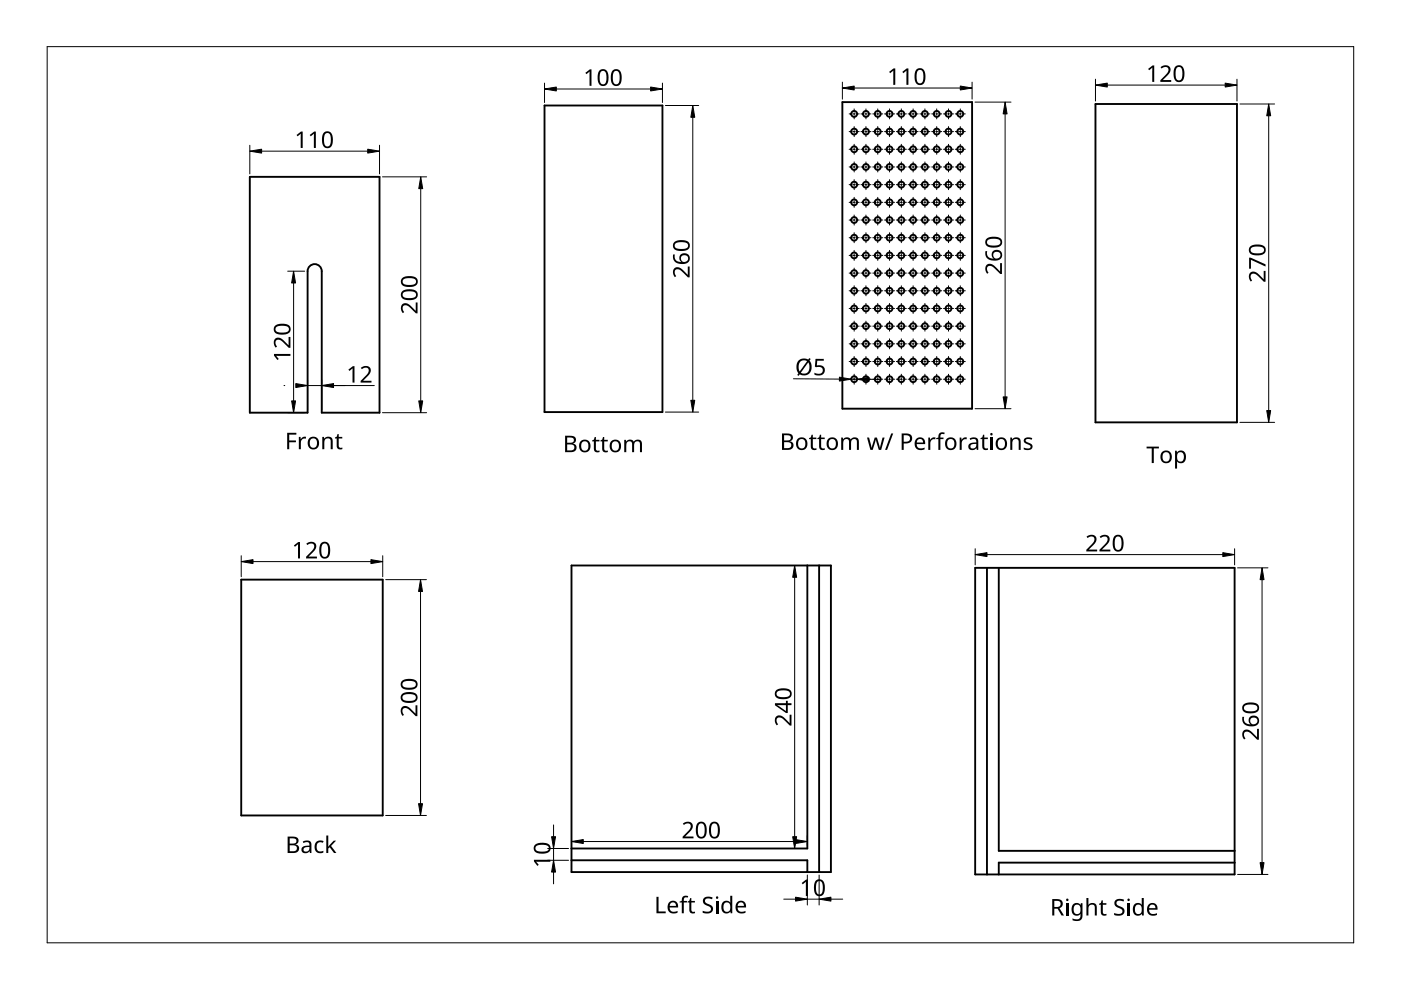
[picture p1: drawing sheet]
<svg xmlns="http://www.w3.org/2000/svg" width="297mm" height="210mm" viewBox="0 0 297 210" stroke-linecap="round" stroke-linejoin="round" font-family="sans-serif">
<g fill="none" stroke="#000" stroke-width=".4">
<path d="M53 37.5h27.5v50h-12.3v-30a1.5 1.5 0 0 0-1.5-1.5 1.5 1.5 0 0 0-1.5 1.5v30h-12.2zM115.4 22.4h25v65h-25zM178.6 21.7h27.5v65h-27.5zM232.3 22h30v67.6h-30zM121.2 119.9h55v65h-55zM171.2 119.9v60h-50M173.7 119.9v65M51.1 122.9h30v50h-30zM206.8 120.4h55v65h-55zM209.3 120.4v65M211.8 120.4v60h50M121.2 182.4h50v2.5"/>
<path d="M261.8 182.9h-50v2.5"/>
<circle cx="181.1" cy="31.7" r=".63"/>
<circle cx="181.1" cy="35.4" r=".63"/>
<circle cx="181.1" cy="39.2" r=".63"/>
<circle cx="181.1" cy="24.2" r=".63"/>
<circle cx="181.1" cy="27.9" r=".63"/>
<circle cx="183.6" cy="31.7" r=".63"/>
<circle cx="183.6" cy="35.4" r=".63"/>
<circle cx="183.6" cy="39.2" r=".63"/>
<circle cx="183.6" cy="24.2" r=".63"/>
<circle cx="183.6" cy="27.9" r=".63"/>
<circle cx="186.1" cy="31.7" r=".63"/>
<circle cx="186.1" cy="35.4" r=".63"/>
<circle cx="186.1" cy="39.2" r=".63"/>
<circle cx="186.1" cy="24.2" r=".63"/>
<circle cx="186.1" cy="27.9" r=".63"/>
<circle cx="188.6" cy="31.7" r=".63"/>
<circle cx="188.6" cy="35.4" r=".63"/>
<circle cx="188.6" cy="39.2" r=".63"/>
<circle cx="188.6" cy="24.2" r=".63"/>
<circle cx="188.6" cy="27.9" r=".63"/>
<circle cx="191.1" cy="31.7" r=".63"/>
<circle cx="191.1" cy="35.4" r=".63"/>
<circle cx="191.1" cy="39.2" r=".63"/>
<circle cx="191.1" cy="24.2" r=".63"/>
<circle cx="191.1" cy="27.9" r=".63"/>
<circle cx="193.6" cy="31.7" r=".62"/>
<circle cx="193.6" cy="35.4" r=".62"/>
<circle cx="193.6" cy="39.2" r=".62"/>
<circle cx="193.6" cy="24.2" r=".62"/>
<circle cx="193.6" cy="27.9" r=".62"/>
<circle cx="196.1" cy="31.7" r=".63"/>
<circle cx="196.1" cy="35.4" r=".63"/>
<circle cx="196.1" cy="39.2" r=".63"/>
<circle cx="196.1" cy="24.2" r=".63"/>
<circle cx="196.1" cy="27.9" r=".63"/>
<circle cx="198.6" cy="31.7" r=".63"/>
<circle cx="198.6" cy="35.4" r=".63"/>
<circle cx="198.6" cy="39.2" r=".63"/>
<circle cx="198.6" cy="24.2" r=".63"/>
<circle cx="198.6" cy="27.9" r=".63"/>
<circle cx="201.1" cy="31.7" r=".63"/>
<circle cx="201.1" cy="35.4" r=".63"/>
<circle cx="201.1" cy="39.2" r=".63"/>
<circle cx="201.1" cy="24.2" r=".63"/>
<circle cx="201.1" cy="27.9" r=".63"/>
<circle cx="203.6" cy="31.7" r=".63"/>
<circle cx="203.6" cy="35.4" r=".63"/>
<circle cx="203.6" cy="39.2" r=".63"/>
<circle cx="203.6" cy="24.2" r=".63"/>
<circle cx="203.6" cy="27.9" r=".63"/>
<circle cx="181.1" cy="50.4" r=".63"/>
<circle cx="181.1" cy="42.9" r=".63"/>
<circle cx="181.1" cy="54.2" r=".63"/>
<circle cx="181.1" cy="57.9" r=".63"/>
<circle cx="181.1" cy="46.7" r=".63"/>
<circle cx="183.6" cy="50.4" r=".63"/>
<circle cx="183.6" cy="42.9" r=".63"/>
<circle cx="183.6" cy="54.2" r=".63"/>
<circle cx="183.6" cy="46.7" r=".63"/>
<circle cx="183.6" cy="57.9" r=".63"/>
<circle cx="186.1" cy="50.4" r=".63"/>
<circle cx="186.1" cy="42.9" r=".63"/>
<circle cx="186.1" cy="54.2" r=".63"/>
<circle cx="186.1" cy="57.9" r=".63"/>
<circle cx="186.1" cy="46.7" r=".63"/>
<circle cx="188.6" cy="50.4" r=".63"/>
<circle cx="188.6" cy="42.9" r=".63"/>
<circle cx="188.6" cy="54.2" r=".63"/>
<circle cx="188.6" cy="57.9" r=".63"/>
<circle cx="188.6" cy="46.7" r=".63"/>
<circle cx="191.1" cy="50.4" r=".63"/>
<circle cx="191.1" cy="42.9" r=".63"/>
<circle cx="191.1" cy="54.2" r=".63"/>
<circle cx="191.1" cy="57.9" r=".63"/>
<circle cx="191.1" cy="46.7" r=".63"/>
<circle cx="193.6" cy="50.4" r=".62"/>
<circle cx="193.6" cy="42.9" r=".62"/>
<circle cx="193.6" cy="54.2" r=".62"/>
<circle cx="193.6" cy="46.7" r=".62"/>
<circle cx="193.6" cy="57.9" r=".62"/>
<circle cx="196.1" cy="50.4" r=".63"/>
<circle cx="196.1" cy="42.9" r=".63"/>
<circle cx="196.1" cy="54.2" r=".63"/>
<circle cx="196.1" cy="57.9" r=".63"/>
<circle cx="196.1" cy="46.7" r=".63"/>
<circle cx="198.6" cy="50.4" r=".63"/>
<circle cx="198.6" cy="42.9" r=".63"/>
<circle cx="198.6" cy="54.2" r=".63"/>
<circle cx="198.6" cy="57.9" r=".63"/>
<circle cx="198.6" cy="46.7" r=".63"/>
<circle cx="201.1" cy="50.4" r=".63"/>
<circle cx="201.1" cy="42.9" r=".63"/>
<circle cx="201.1" cy="54.2" r=".63"/>
<circle cx="201.1" cy="46.7" r=".63"/>
<circle cx="201.1" cy="57.9" r=".63"/>
<circle cx="203.6" cy="50.4" r=".63"/>
<circle cx="203.6" cy="42.9" r=".63"/>
<circle cx="203.6" cy="54.2" r=".63"/>
<circle cx="203.6" cy="57.9" r=".63"/>
<circle cx="203.6" cy="46.7" r=".63"/>
<circle cx="181.1" cy="72.9" r=".63"/>
<circle cx="181.1" cy="61.7" r=".63"/>
<circle cx="181.1" cy="76.7" r=".63"/>
<circle cx="181.1" cy="65.4" r=".63"/>
<circle cx="181.1" cy="69.2" r=".63"/>
<circle cx="183.6" cy="72.9" r=".63"/>
<circle cx="183.6" cy="61.7" r=".63"/>
<circle cx="183.6" cy="76.7" r=".63"/>
<circle cx="183.6" cy="65.4" r=".63"/>
<circle cx="183.6" cy="69.2" r=".63"/>
<circle cx="186.1" cy="72.9" r=".63"/>
<circle cx="186.1" cy="61.7" r=".63"/>
<circle cx="186.1" cy="76.7" r=".63"/>
<circle cx="186.1" cy="65.4" r=".63"/>
<circle cx="186.1" cy="69.2" r=".63"/>
<circle cx="188.6" cy="72.9" r=".63"/>
<circle cx="188.6" cy="61.7" r=".63"/>
<circle cx="188.6" cy="76.7" r=".63"/>
<circle cx="188.6" cy="65.4" r=".63"/>
<circle cx="188.6" cy="69.2" r=".63"/>
<circle cx="191.1" cy="72.9" r=".63"/>
<circle cx="191.1" cy="61.7" r=".63"/>
<circle cx="191.1" cy="76.7" r=".63"/>
<circle cx="191.1" cy="65.4" r=".63"/>
<circle cx="191.1" cy="69.2" r=".63"/>
<circle cx="193.6" cy="72.9" r=".62"/>
<circle cx="193.6" cy="61.7" r=".62"/>
<circle cx="193.6" cy="76.7" r=".62"/>
<circle cx="193.6" cy="65.4" r=".62"/>
<circle cx="193.6" cy="69.2" r=".62"/>
<circle cx="196.1" cy="72.9" r=".63"/>
<circle cx="196.1" cy="61.7" r=".63"/>
<circle cx="196.1" cy="76.7" r=".63"/>
<circle cx="196.1" cy="65.4" r=".63"/>
<circle cx="196.1" cy="69.2" r=".63"/>
<circle cx="198.6" cy="72.9" r=".63"/>
<circle cx="198.6" cy="61.7" r=".63"/>
<circle cx="198.6" cy="76.7" r=".63"/>
<circle cx="198.6" cy="65.4" r=".63"/>
<circle cx="198.6" cy="69.2" r=".63"/>
<circle cx="201.1" cy="72.9" r=".63"/>
<circle cx="201.1" cy="61.7" r=".63"/>
<circle cx="201.1" cy="76.7" r=".63"/>
<circle cx="201.1" cy="65.4" r=".63"/>
<circle cx="201.1" cy="69.2" r=".63"/>
<circle cx="203.6" cy="72.9" r=".63"/>
<circle cx="203.6" cy="61.7" r=".63"/>
<circle cx="203.6" cy="76.7" r=".63"/>
<circle cx="203.6" cy="65.4" r=".63"/>
<circle cx="203.6" cy="69.2" r=".63"/>
<circle cx="181.1" cy="80.4" r=".63"/>
<circle cx="183.6" cy="80.4" r=".63"/>
<circle cx="186.1" cy="80.4" r=".63"/>
<circle cx="188.6" cy="80.4" r=".63"/>
<circle cx="191.1" cy="80.4" r=".63"/>
<circle cx="193.6" cy="80.4" r=".62"/>
<circle cx="196.1" cy="80.4" r=".63"/>
<circle cx="198.6" cy="80.4" r=".63"/>
<circle cx="201.1" cy="80.4" r=".63"/>
<circle cx="203.6" cy="80.4" r=".63"/>
</g>
<path d="M10 9.9h277v190h-277z" fill="none" stroke="#000" stroke-width=".21"/>
<g fill="#000">
<path d="M124.1 15.4l1-.7h.3v3.5h-.4v-3l-.7 .5zM188.5 15.2l1-.7h.3v3.5h-.4v-3l-.7 .5zM191.3 15.2l.9-.7h.4v3.5h-.4v-3l-.7 .5zM243.4 14.6l1-.7h.3v3.5h-.4v-3.1l-.7 .6zM246.1 14.2a1.16 1.16 0 0 1 1.3-.4 1.16 1.16 0 0 1 .8 1.2l-.4 .6-1.2 1.4h1.7v.4h-2.3v-.4l1.1-1.1a.98 .98 0 0 0 .3-1.7h-.5l-.6 .3zM62.9 28.6l.9-.7h.4v3.5h-.4v-3.1l-.7 .6zM65.7 28.6l.9-.7h.4v3.5h-.5l.1-3.1-.7 .6zM142.9 56.9a1.5 1.5 0 0 1 2.2 .6l.7 .8v-1.8h.4v2.3h-.3l-1.2-1.1a.98 .98 0 0 0-1.6-.3v.5l.3 .6-.3 .3a1.47 1.47 0 0 1-.2-1.9zM209.1 56.2a1.5 1.5 0 0 1 2.2 .6l.7 .7v-1.7h.4v2.3h-.3l-1.1-1.1a.98 .98 0 0 0-1.7-.3v.5l.3 .6-.3 .3a1.47 1.47 0 0 1-.2-1.9zM265 57.9a1.5 1.5 0 0 1 2.2 .6l.7 .7v-1.8h.4v2.3h-.3l-1.2-1.1a.98 .98 0 0 0-1.6-.2v.4l.3 .7-.3 .2a1.47 1.47 0 0 1-.2-1.8zM264.8 54.6h.4l3.1 1.4v.5l-3.1-1.4v1.9h-.4zM58.1 75h3.5v.5l-3.1-.1 .6 .7-.3 .2-.7-.9z"/>
<path d="M58.3 71.9a1.5 1.5 0 0 1 2.1 .6l.8 .7v-1.8h.4v2.3h-.4l-1.1-1.1a.98 .98 0 0 0-1.7-.2v.4l.3 .7-.3 .2a1.47 1.47 0 0 1-.1-1.8zM85.2 64.6a1.5 1.5 0 0 1 2.2 .6l.7 .7v-1.8h.4v2.3h-.3l-1.1-1.1a.98 .98 0 0 0-1.7-.2v.4l.3 .7-.3 .2a1.47 1.47 0 0 1-.2-1.8zM172.9 76.1h1.8v.4h-1.4l-.1 1a1.17 1.17 0 0 1 1.7 1 1.17 1.17 0 0 1-1.6 1.1l-.6-.2v-.4a1.03 1.03 0 0 0 1.7-.5 .93 .93 0 0 0-1.4-.6l-.2-.2zM60.9 91.8h1.9v.4h-1.5v1.2h1.4v.4h-1.4v1.5h-.4zM63.4 92.6h.3l.1 .5 .4-.4 .7-.1-.1 .4h-.4a.84 .84 0 0 0-.6 .9v1.4h-.4zM68.3 92.6h.4v.4a1 1 0 0 1 1.1-.4 1 1 0 0 1 .7 .9v1.8h-.4v-1.7a.7 .7 0 0 0-.8-.6 .7 .7 0 0 0-.5 .9v1.4h-.5zM71.6 92h.2v.6h.8v.4h-.8v1.5l.3 .4h.5v.3a.8 .8 0 0 1-1.2-.7v-1.5h-.4v-.2l.4-.2zM73.9 78.4l.9-.8h.4v3.5h-.5l.1-3-.7 .6zM76.5 78a1.16 1.16 0 0 1 1.3-.4 1.16 1.16 0 0 1 .8 1.1l-.3 .7-1.3 1.3h1.8v.4h-2.3v-.3l1.1-1.2a.98 .98 0 0 0 .2-1.6h-.4l-.7 .3zM126.1 92.7h.2v.6h.8v.3h-.8v1.5l.3 .4h.5v.3a.8 .8 0 0 1-1.2-.7v-1.5h-.4v-.2l.4-.2zM127.8 92.7h.3v.6h.8v.3h-.8v1.5l.2 .4h.6v.3a.8 .8 0 0 1-1.2-.7v-1.5h-.4v-.2l.4-.2zM132.4 93.3h.3l.1 .3a.99 .99 0 0 1 1.6 0 .93 .93 0 0 1 1-.4 .93 .93 0 0 1 .7 1v1.7h-.4v-1.7a.64 .64 0 0 0-.8-.6 .64 .64 0 0 0-.5 .8v1.5h-.4v-1.7a.66 .66 0 0 0-.8-.6 .66 .66 0 0 0-.4 .9v1.4h-.4z"/>
<path d="M172.1 92.2h.2v.6h.8v.3h-.8v1.5l.3 .5 .5-.1v.4a.8 .8 0 0 1-1.2-.8v-1.5h-.4v-.2l.4-.2zM173.8 92.2h.3v.6h.8v.3h-.8v1.5l.2 .5 .6-.1v.4a.8 .8 0 0 1-1.2-.8v-1.5h-.4v-.2l.4-.2zM178.3 92.8h.4l.1 .3a.99 .99 0 0 1 1.6 .1 .93 .93 0 0 1 1-.4 .93 .93 0 0 1 .7 .9v1.7h-.4v-1.7a.64 .64 0 0 0-.8-.6 .64 .64 0 0 0-.5 .8v1.5h-.4v-1.7a.66 .66 0 0 0-.8-.6 .66 .66 0 0 0-.4 .9v1.4h-.5zM183.8 92.8h.5l.5 2.2 .7-2.2h.4l.7 2.1 .5-2.1h.5l-.8 2.6h-.5l-.6-2.2-.7 2.2h-.5zM189 91.9h.4l-1.3 3.5h-.4zM196.8 92.8h.4v.5l.5-.5h.6v.3h-.5a.84 .84 0 0 0-.6 .9v1.4h-.4zM199.2 91.9l.4-.2h.5h.2l-.1 .4a.55 .55 0 0 0-.7 0 .55 .55 0 0 0-.1 .7h.6v.3h-.6v2.3h-.5v-2.3h-.4v-.2l.4-.1zM203.5 92.8h.3l.1 .5 .4-.5h.7l-.1 .3h-.4a.84 .84 0 0 0-.6 .9v1.4h-.4zM208.4 92.2h.3v.6h.7v.3h-.7v1.5l.2 .5 .6-.1v.4a.8 .8 0 0 1-1.2-.8v-1.5h-.4v-.2l.4-.2zM214.2 92.8h.3l.1 .3a1 1 0 0 1 1.1-.3 1 1 0 0 1 .7 .9v1.7h-.4v-1.7a.7 .7 0 0 0-.9-.6 .7 .7 0 0 0-.5 .9v1.4h-.4zM217.2 93a1.54 1.54 0 0 1 1.7-.1l-.2 .3-.7-.1-.5 .2v.3l.6 .3a.79 .79 0 0 1 .8 .9 .79 .79 0 0 1-1 .6l-.8-.1v-.4l.4 .1a.63 .63 0 0 0 1-.4l-.6-.4a.78 .78 0 0 1-.7-1.2zM243.1 94.7h2.6v.4h-1.1v3.1h-.4v-3.1h-1.1z"/>
<path d="M62.3 115.6l.9-.7h.4v3.5h-.4v-3l-.7 .5zM64.9 115.3a1.16 1.16 0 0 1 1.4-.4 1.16 1.16 0 0 1 .7 1.1l-.3 .7-1.3 1.3h1.8v.4h-2.3v-.4l1.1-1.1a.98 .98 0 0 0 .3-1.6h-.5l-.6 .3zM230.4 113.8a1.16 1.16 0 0 1 1.3-.4 1.16 1.16 0 0 1 .8 1.1l-.4 .7-1.2 1.3h1.7v.4h-2.3v-.3l1.1-1.2a.98 .98 0 0 0 .3-1.6h-.5l-.6 .3zM233.2 113.8a1.16 1.16 0 0 1 1.3-.4 1.16 1.16 0 0 1 .8 1.1l-.4 .7-1.2 1.3h1.7v.4h-2.3v-.3l1.1-1.2a.98 .98 0 0 0 .3-1.6h-.5l-.6 .3zM85.2 150a1.5 1.5 0 0 1 2.2 .6l.7 .7v-1.8h.4v2.3h-.4l-1.1-1.1a.98 .98 0 0 0-1.6-.2l-.1 .4 .4 .7-.3 .2a1.47 1.47 0 0 1-.2-1.8zM164.5 152a1.5 1.5 0 0 1 2.2 .6l.7 .7v-1.8h.4v2.3h-.3l-1.2-1.1a.98 .98 0 0 0-1.6-.2v.4l.3 .7-.3 .2a1.47 1.47 0 0 1-.2-1.8zM263.6 155a1.5 1.5 0 0 1 2.2 .6l.7 .7v-1.8h.4v2.3h-.3l-1.2-1.1a.98 .98 0 0 0-1.6-.2v.4l.3 .7-.3 .2a1.46 1.46 0 0 1-.2-1.8zM69.2 177.1h.4v2.4l1.2-1.3h.5l-1.1 1.2 1.1 1.5h-.5l-.9-1.3-.3 .3v1h-.4zM144.8 174.6a1.16 1.16 0 0 1 1.3-.4 1.16 1.16 0 0 1 .8 1.2l-.3 .6-1.3 1.4h1.7v.4h-2.3v-.4l1.1-1.1a.98 .98 0 0 0 .3-1.7h-.5l-.6 .3zM67 178.6l.5-.4h.6l.5 .1-.1 .4a.97 .97 0 0 0-1.4 .6 .97 .97 0 0 0 1 1.2l.5-.1v.4a1.31 1.31 0 0 1-1.6-.2 1.31 1.31 0 0 1-.2-1.6zM113.2 182.3h3.5v.4h-3l.5 .7-.3 .2-.7-1zM139.2 190.2h.4v3h1.5v.4h-1.9z"/>
<path d="M144.8 190.1l.4-.2h.5l.2 .1-.1 .3a.55 .55 0 0 0-.7 .1 .55 .55 0 0 0-.1 .6h.6v.4h-.6v2.2h-.4v-2.2h-.5v-.2l.5-.2zM146.3 190.4h.3v.6h.7v.4h-.7v1.5l.2 .4h.6v.3a.8 .8 0 0 1-1.3-.7v-1.5h-.3v-.3l.4-.1zM149.2 190.5a1.65 1.65 0 0 1 1.9-.2l-.1 .4a1.01 1.01 0 0 0-1.5 .2 1.31 1.31 0 0 0 1.2 1 .97 .97 0 0 1 .4 1.2 .97 .97 0 0 1-1.2 .6l-.9-.2v-.4a1.24 1.24 0 0 0 1.7-.2 1.06 1.06 0 0 0-1-1 .95 .95 0 0 1-.5-1.4zM170 187.2l.9-.7h.4v3.5h-.4v-3.1l-.7 .6zM230.3 190.4h.5l-.1 1.5a1 1 0 0 1 1.1-.4 1 1 0 0 1 .7 .9v1.7h-.4v-1.7a.7 .7 0 0 0-.8-.6 .7 .7 0 0 0-.5 1v1.3h-.5zM233.6 190.9h.2v.6h.8v.3h-.8v1.5l.3 .5h.5v.3a.8 .8 0 0 1-1.2-.8v-1.5h-.4v-.2l.4-.2zM236.4 190.9a1.65 1.65 0 0 1 1.9-.1l-.1 .3a1.01 1.01 0 0 0-1.5 .3 1.31 1.31 0 0 0 1.2 1 .97 .97 0 0 1 .4 1.2 .97 .97 0 0 1-1.1 .6l-1-.2v-.4a1.24 1.24 0 0 0 1.8-.3 1.06 1.06 0 0 0-1.1-.9 .95 .95 0 0 1-.5-1.5z"/>
<path d="M127.1 14.9a1.16 1.16 0 0 1 1.4-.1 1.16 1.16 0 0 1 .5 1.2 1.69 1.69 0 0 1-1 2.2 1.27 1.27 0 0 1-1.3-1.5l.1-1.2zM127.4 15.2a2.16 2.16 0 0 0 .3 2.7 .82 .82 0 0 0 .9-1.1 1.35 1.35 0 0 0-.7-1.8z"/>
<path d="M129.9 14.9a1.16 1.16 0 0 1 1.4-.1 1.16 1.16 0 0 1 .5 1.2 1.69 1.69 0 0 1-1 2.2 1.27 1.27 0 0 1-1.3-1.5l.1-1.2zM130.2 15.2a2.16 2.16 0 0 0 .3 2.7 .82 .82 0 0 0 .9-1.1 1.35 1.35 0 0 0-.7-1.8z"/>
<path d="M194.3 14.7a1.16 1.16 0 0 1 1.4-.1 1.16 1.16 0 0 1 .5 1.2 1.69 1.69 0 0 1-1 2.2 1.27 1.27 0 0 1-1.3-1.5l.1-1.2zM194.6 15a2.16 2.16 0 0 0 .3 2.7 .82 .82 0 0 0 .9-1.1 1.35 1.35 0 0 0-.7-1.8z"/>
<path d="M249.3 14.1a1.16 1.16 0 0 1 1.3-.1 1.16 1.16 0 0 1 .5 1.2 1.69 1.69 0 0 1-1 2.2 1.27 1.27 0 0 1-1.3-1.6l.1-1zM249.5 14.4a2.16 2.16 0 0 0 .3 2.6 .82 .82 0 0 0 .9-1 1.35 1.35 0 0 0-.7-1.8z"/>
<path d="M68.7 28.1a1.16 1.16 0 0 1 1.3-.1 1.16 1.16 0 0 1 .6 1.2 1.69 1.69 0 0 1-1 2.2 1.27 1.27 0 0 1-1.3-1.6l.1-1.1zM69 28.4a2.16 2.16 0 0 0 .2 2.6 .82 .82 0 0 0 .9-1 1.35 1.35 0 0 0-.7-1.8z"/>
<path d="M85.2 59a2.59 2.59 0 0 1 3.3 .2 1.22 1.22 0 0 1-.2 1.3 1.22 1.22 0 0 1-1.3 .3 1.53 1.53 0 0 1-2-1zM85.6 59.2a.75 .75 0 0 0-.1 1 .75 .75 0 0 0 .9 .2h1a.69 .69 0 0 0 .8-.7 .69 .69 0 0 0-.8-.7h-1.3z"/>
<path d="M142.9 51.4a2.6 2.6 0 0 1 3.3 .2 1.22 1.22 0 0 1-.3 1.3 1.22 1.22 0 0 1-1.2 .3 1.53 1.53 0 0 1-2-1zM143.2 51.6a.75 .75 0 0 0 0 .9 .75 .75 0 0 0 .9 .3l1-.1a.69 .69 0 0 0 .8-.6 .69 .69 0 0 0-.8-.7h-1.3z"/>
<path d="M142.7 54h.4a1.18 1.18 0 0 0 1.3 1.5 1.08 1.08 0 0 1-.1-1.6 1.08 1.08 0 0 1 1.6 .1 1.22 1.22 0 0 1 .2 1.4 1.22 1.22 0 0 1-1.4 .6 1.63 1.63 0 0 1-2-2zM144.4 54.8a.76 .76 0 0 0 1.5 0 .76 .76 0 0 0-1.5 0z"/>
<path d="M209.1 50.7a2.59 2.59 0 0 1 3.3 .1 1.22 1.22 0 0 1-.2 1.3 1.22 1.22 0 0 1-1.3 .4 1.53 1.53 0 0 1-2-1zM209.5 50.9a.75 .75 0 0 0-.1 .9 .75 .75 0 0 0 .9 .3l1-.1a.69 .69 0 0 0 .8-.7 .69 .69 0 0 0-.8-.6h-1.3z"/>
<path d="M208.9 53.2h.4a1.18 1.18 0 0 0 1.4 1.6 1.08 1.08 0 0 1-.1-1.6 1.08 1.08 0 0 1 1.6 .1 1.22 1.22 0 0 1 .1 1.4 1.22 1.22 0 0 1-1.4 .6 1.63 1.63 0 0 1-2-2.1zM210.6 54.1a.76 .76 0 0 0 1.5 0 .76 .76 0 0 0-1.5 0z"/>
<path d="M265 52.3a2.6 2.6 0 0 1 3.3 .2 1.22 1.22 0 0 1-.2 1.3 1.22 1.22 0 0 1-1.3 .3 1.53 1.53 0 0 1-2-1zM265.3 52.5a.75 .75 0 0 0 0 1 .75 .75 0 0 0 .9 .2h1a.69 .69 0 0 0 .8-.7 .69 .69 0 0 0-.8-.7h-1.3z"/>
<path d="M58.3 69.1a2.6 2.6 0 0 1 3.2 .2 1.22 1.22 0 0 1-.2 1.3 1.22 1.22 0 0 1-1.3 .3 1.53 1.53 0 0 1-2-1zM58.6 69.3a.75 .75 0 0 0 0 1 .75 .75 0 0 0 .9 .2h1a.69 .69 0 0 0 .8-.7 .69 .69 0 0 0-.8-.7h-1.3z"/>
<path d="M85.2 61.8a2.6 2.6 0 0 1 3.3 .2 1.22 1.22 0 0 1-.2 1.3 1.22 1.22 0 0 1-1.3 .3 1.53 1.53 0 0 1-2-1zM85.6 62a.75 .75 0 0 0-.1 1 .75 .75 0 0 0 .9 .2h1a.69 .69 0 0 0 .8-.7 .69 .69 0 0 0-.8-.7h-1.3z"/>
<path d="M169.3 76.5l.5-.4a1.92 1.92 0 0 1 1.6 .1l.2-.3 .3 .2-.3 .4a1.81 1.81 0 0 1 .3 2.2 1.81 1.81 0 0 1-2.2 .8l-.1-.1-.3 .3-.3-.2 .3-.4a2.31 2.31 0 0 1 0-2.6zM171.4 76.8l-1.6 2.2a1.23 1.23 0 0 0 1.5-.1 1.23 1.23 0 0 0 .3-1.4zM169.7 76.7a1.93 1.93 0 0 0-.2 2.1l1.6-2.2-.7-.2z"/>
<path d="M65.6 92.9a1.32 1.32 0 0 1 2.1 .7 1.32 1.32 0 0 1-1.4 1.7 1.41 1.41 0 0 1-.7-2.4zM66 93.1a1.02 1.02 0 0 0-.3 1.2 1.02 1.02 0 0 0 1.1 .6 1.01 1.01 0 0 0 .4-1.2 1.01 1.01 0 0 0-1.1-.7z"/>
<path d="M119.8 92.4h1a.94 .94 0 0 1 1.1 .2 .94 .94 0 0 1 .1 1.1l-.5 .3a.95 .95 0 0 1 .7 1.2 .95 .95 0 0 1-1.2 .7h-1.2zM120.2 94.2v1.3h.8a.66 .66 0 0 0 .8-.7 .66 .66 0 0 0-.9-.6zM120.2 92.8v1.1h.7a.6 .6 0 0 0 .8-.6 .6 .6 0 0 0-.9-.5z"/>
<path d="M123.1 93.6a1.32 1.32 0 0 1 2.1 .6 1.32 1.32 0 0 1-1.4 1.7 1.41 1.41 0 0 1-.7-2.3zM123.5 93.7a1.02 1.02 0 0 0-.3 1.2 1.02 1.02 0 0 0 1.1 .6 1.01 1.01 0 0 0 .5-1.2 1.01 1.01 0 0 0-1.2-.7z"/>
<path d="M129.6 93.6a1.32 1.32 0 0 1 2.1 .6 1.32 1.32 0 0 1-1.4 1.7 1.41 1.41 0 0 1-.7-2.3zM130 93.7a1.02 1.02 0 0 0-.3 1.2 1.02 1.02 0 0 0 1.1 .6 1.01 1.01 0 0 0 .5-1.2 1.01 1.01 0 0 0-1.2-.7z"/>
<path d="M165.8 91.9h1a.95 .95 0 0 1 1 .2 .95 .95 0 0 1 .2 1.1l-.5 .3a.95 .95 0 0 1 .7 1.2 .95 .95 0 0 1-1.2 .7h-1.2zM166.2 93.8v1.2h.7a.66 .66 0 0 0 .9-.6 .66 .66 0 0 0-.9-.6zM166.2 92.3v1.1h.7a.6 .6 0 0 0 .8-.6 .6 .6 0 0 0-.9-.5z"/>
<path d="M169.1 93.1a1.32 1.32 0 0 1 2.1 .6 1.32 1.32 0 0 1-1.4 1.7 1.41 1.41 0 0 1-.7-2.3zM169.5 93.2a1.02 1.02 0 0 0-.3 1.2 1.02 1.02 0 0 0 1.1 .6 1.01 1.01 0 0 0 .5-1.2 1.01 1.01 0 0 0-1.2-.7z"/>
<path d="M175.6 93.1a1.32 1.32 0 0 1 2.1 .6 1.32 1.32 0 0 1-1.4 1.7 1.41 1.41 0 0 1-.7-2.3zM176 93.2a1.02 1.02 0 0 0-.3 1.2 1.02 1.02 0 0 0 1.1 .6 1.01 1.01 0 0 0 .4-1.2 1.01 1.01 0 0 0-1.1-.7z"/>
<path d="M191.2 91.9h.9a1.1 1.1 0 0 1 1.3 1.1 1.1 1.1 0 0 1-1.4 1h-.4v1.4h-.4zM191.6 92.3v1.4a.94 .94 0 0 0 1.3-.8 .7 .7 0 0 0-.9-.6z"/>
<path d="M194.2 93.1a1.13 1.13 0 0 1 1.4-.2 1.13 1.13 0 0 1 .6 1.3h-1.8a1 1 0 0 0 .6 .9 1 1 0 0 0 1-.2v.4a1.42 1.42 0 0 1-1.8-.3 1.42 1.42 0 0 1 0-1.9zM194.6 93.3l-.2 .5h1.3a.65 .65 0 0 0-.4-.7 .65 .65 0 0 0-.7 .2z"/>
<path d="M200.7 93.1a1.32 1.32 0 0 1 2.1 .6 1.32 1.32 0 0 1-1.4 1.7 1.41 1.41 0 0 1-.7-2.3zM201.1 93.2a1.02 1.02 0 0 0-.3 1.2 1.02 1.02 0 0 0 1.1 .6 1.01 1.01 0 0 0 .5-1.2 1.01 1.01 0 0 0-1.2-.7z"/>
<path d="M205.6 93a1.07 1.07 0 0 1 1.1-.3 1.07 1.07 0 0 1 .7 .9v1.8h-.3l-.1-.4a.85 .85 0 0 1-1.3 .3 .85 .85 0 0 1 .1-1.3l1.2-.2a.61 .61 0 0 0-.2-.7 .61 .61 0 0 0-.7 0l-.4 .2zM205.9 94.3l-.1 .1a.55 .55 0 0 0 .3 .7 .55 .55 0 0 0 .7-.2l.2-.8z"/>
<path d="M211.4 93.1a1.32 1.32 0 0 1 2.1 .6 1.32 1.32 0 0 1-1.4 1.7 1.41 1.41 0 0 1-.7-2.3zM211.8 93.2a1.02 1.02 0 0 0-.3 1.2 1.02 1.02 0 0 0 1.1 .6 1.01 1.01 0 0 0 .5-1.2 1.01 1.01 0 0 0-1.1-.7z"/>
<path d="M246.4 95.9a1.32 1.32 0 0 1 2.1 .6 1.32 1.32 0 0 1-1.4 1.7 1.41 1.41 0 0 1-.7-2.3zM246.8 96a1.02 1.02 0 0 0-.3 1.2 1.02 1.02 0 0 0 1.1 .6 1.01 1.01 0 0 0 .4-1.2 1.01 1.01 0 0 0-1.1-.7z"/>
<path d="M249.1 95.6h.4v.3a1.09 1.09 0 0 1 1.4-.3 1.09 1.09 0 0 1 .6 1.3 1.11 1.11 0 0 1-.6 1.2 1.11 1.11 0 0 1-1.4-.3l.1 1.6h-.5zM249.7 96.1l-.1 .5a.9 .9 0 0 0 .9 1.3 1.1 1.1 0 0 0 .5-1.1 1.1 1.1 0 0 0-.7-.9z"/>
<path d="M68.1 115.1a1.16 1.16 0 0 1 1.4-.1 1.16 1.16 0 0 1 .5 1.2 1.69 1.69 0 0 1-1 2.2 1.27 1.27 0 0 1-1.3-1.5l.1-1zM68.4 115.4a2.16 2.16 0 0 0 .3 2.7 .82 .82 0 0 0 .9-1.1 1.35 1.35 0 0 0-.8-1.8z"/>
<path d="M236.3 113.6a1.16 1.16 0 0 1 1.4 0 1.16 1.16 0 0 1 .5 1.2 1.69 1.69 0 0 1-1 2.2 1.27 1.27 0 0 1-1.3-1.6l.1-1.2zM236.6 113.9a2.16 2.16 0 0 0 .3 2.7 .82 .82 0 0 0 .9-1.1 1.35 1.35 0 0 0-.7-1.8z"/>
<path d="M85.2 147.2a2.6 2.6 0 0 1 3.2 .2 1.22 1.22 0 0 1-.2 1.3 1.22 1.22 0 0 1-1.2 .3 1.53 1.53 0 0 1-2-1zM85.5 147.4a.75 .75 0 0 0 0 1 .75 .75 0 0 0 .9 .2h1a.69 .69 0 0 0 .8-.7 .69 .69 0 0 0-.8-.7h-1.3z"/>
<path d="M85.2 144.4a2.6 2.6 0 0 1 3.2 .2 1.22 1.22 0 0 1-.2 1.3 1.22 1.22 0 0 1-1.2 .3 1.53 1.53 0 0 1-2-1zM85.5 144.6a.75 .75 0 0 0 0 1 .75 .75 0 0 0 .9 .2h1a.69 .69 0 0 0 .8-.7 .69 .69 0 0 0-.8-.7h-1.3z"/>
<path d="M164.5 146.4a2.6 2.6 0 0 1 3.2 .2 1.22 1.22 0 0 1-.2 1.3 1.22 1.22 0 0 1-1.2 .3 1.53 1.53 0 0 1-2-1zM164.8 146.6a.75 .75 0 0 0 0 1 .75 .75 0 0 0 .9 .2h1a.69 .69 0 0 0 .8-.7 .69 .69 0 0 0-.8-.7h-1.3z"/>
<path d="M164.3 149.1h2.3v-.5h.4v.5h.8v.4h-.8v1.7h-.3l-2.4-1.7zM164.8 149.5l1.8 1.3v-1.3z"/>
<path d="M263.6 149.4a2.6 2.6 0 0 1 3.2 .2 1.22 1.22 0 0 1-.2 1.3 1.22 1.22 0 0 1-1.2 .3 1.53 1.53 0 0 1-2-1zM263.9 149.6a.75 .75 0 0 0 0 1 .75 .75 0 0 0 .9 .2h1a.69 .69 0 0 0 .8-.7 .69 .69 0 0 0-.8-.7h-1.3z"/>
<path d="M263.4 152h.4a1.18 1.18 0 0 0 1.3 1.6 1.08 1.08 0 0 1-.1-1.7 1.08 1.08 0 0 1 1.6 .1 1.22 1.22 0 0 1 .2 1.5 1.22 1.22 0 0 1-1.4 .5 1.63 1.63 0 0 1-2-2zM265.1 152.9a.76 .76 0 0 0 1.5 0 .76 .76 0 0 0-1.5 0z"/>
<path d="M61 177.4h1a.94 .94 0 0 1 1 .2 .94 .94 0 0 1 .2 1l-.6 .4a.95 .95 0 0 1 .8 1.2 .95 .95 0 0 1-1.2 .7h-1.2zM61.4 179.2v1.3h.7a.66 .66 0 0 0 .9-.7 .66 .66 0 0 0-.9-.6zM61.4 177.7v1.2h.7a.6 .6 0 0 0 .7-.6 .6 .6 0 0 0-.8-.6z"/>
<path d="M113.4 179.1a2.6 2.6 0 0 1 3.2 .2 1.22 1.22 0 0 1-.2 1.3 1.22 1.22 0 0 1-1.2 .4 1.53 1.53 0 0 1-2-1zM113.7 179.4a.75 .75 0 0 0 0 .9 .75 .75 0 0 0 .9 .3l1-.1a.69 .69 0 0 0 .8-.7 .69 .69 0 0 0-.8-.6h-1.3z"/>
<path d="M148 174.5a1.16 1.16 0 0 1 1.3-.1 1.16 1.16 0 0 1 .5 1.2 1.69 1.69 0 0 1-1 2.2 1.27 1.27 0 0 1-1.3-1.6l.1-1.1zM148.2 174.8a2.16 2.16 0 0 0 .3 2.6 .82 .82 0 0 0 .9-1.1 1.35 1.35 0 0 0-.7-1.7z"/>
<path d="M150.8 174.5a1.16 1.16 0 0 1 1.3-.1 1.16 1.16 0 0 1 .5 1.2 1.69 1.69 0 0 1-1 2.2 1.27 1.27 0 0 1-1.3-1.6l.1-1.1zM151 174.8a2.16 2.16 0 0 0 .3 2.6 .82 .82 0 0 0 .9-1.1 1.35 1.35 0 0 0-.7-1.7z"/>
<path d="M64.2 178.4a1.07 1.07 0 0 1 1.1-.2 1.07 1.07 0 0 1 .7 .9v1.8h-.3l-.1-.4a.85 .85 0 0 1-1.3 .3 .85 .85 0 0 1 .1-1.4l1.2-.1a.61 .61 0 0 0-.2-.7 .61 .61 0 0 0-.7 0l-.4 .1zM64.5 179.8l-.1 .1a.55 .55 0 0 0 .3 .7 .55 .55 0 0 0 .7-.2l.2-.8z"/>
<path d="M141.8 191.3a1.13 1.13 0 0 1 1.4-.2 1.13 1.13 0 0 1 .6 1.3h-1.8a1 1 0 0 0 .6 .9 1 1 0 0 0 1.1-.2v.4a1.42 1.42 0 0 1-1.9-.3 1.42 1.42 0 0 1 0-1.9zM142.2 191.5l-.2 .6h1.3a.65 .65 0 0 0-.3-.7 .65 .65 0 0 0-.8 .1z"/>
<path d="M153.4 191.2a1.1 1.1 0 0 1 1.5 .2l-.1-1.5h.5v3.7h-.4l-.1-.3a1.09 1.09 0 0 1-1.3 .3 1.09 1.09 0 0 1-.6-1.3l.1-.5zM153.7 191.5a1.05 1.05 0 0 0-.4 1.1 1.05 1.05 0 0 0 1 .7 1.14 1.14 0 0 0 0-2z"/>
<path d="M156.3 191.3a1.13 1.13 0 0 1 1.3-.2 1.13 1.13 0 0 1 .6 1.3h-1.8a1 1 0 0 0 .6 .9 1 1 0 0 0 1.1-.2v.4a1.42 1.42 0 0 1-1.9-.3 1.42 1.42 0 0 1 .1-1.9zM156.6 191.5l-.2 .6h1.3a.65 .65 0 0 0-.3-.7 .65 .65 0 0 0-.8 .1z"/>
<path d="M173 186.7a1.16 1.16 0 0 1 1.3-.1 1.16 1.16 0 0 1 .6 1.2 1.69 1.69 0 0 1-1 2.2 1.27 1.27 0 0 1-1.3-1.6l.1-1.1zM173.3 187a2.16 2.16 0 0 0 .2 2.6 .82 .82 0 0 0 .9-1 1.35 1.35 0 0 0-.7-1.8z"/>
<path d="M223.1 190.6h1a1 1 0 0 1 1.2 .7 1 1 0 0 1-.7 1.2l1 1.6h-.5l-.9-1.4h-.7v1.4h-.4zM223.5 191v1.3h.6a.67 .67 0 0 0 .8-.7 .67 .67 0 0 0-.9-.6z"/>
<path d="M227.6 191.7a1.08 1.08 0 0 1 1.5 .1l.1-.3h.3v2.7a1.16 1.16 0 0 1-1.7 1l-.4-.1v-.4a1.04 1.04 0 0 0 1.7-.3v-.6a1.09 1.09 0 0 1-1.3 .2 1.09 1.09 0 0 1-.6-1.2l.1-.6zM227.9 192a1.24 1.24 0 0 0 .3 1.8 .84 .84 0 0 0 .8-.3 .84 .84 0 0 0 .1-.9 .72 .72 0 0 0-.4-.7 .72 .72 0 0 0-.8 .1z"/>
<path d="M240.6 191.6a1.1 1.1 0 0 1 1.5 .2v-1.4h.4v3.7h-.3l-.1-.3a1.09 1.09 0 0 1-1.3 .2 1.09 1.09 0 0 1-.6-1.2v-.6zM240.9 191.9a1.05 1.05 0 0 0-.3 1.2 1.05 1.05 0 0 0 .9 .7 1.14 1.14 0 0 0 0-2z"/>
<path d="M243.5 191.8a1.13 1.13 0 0 1 1.4-.2 1.13 1.13 0 0 1 .5 1.3h-1.8a1 1 0 0 0 .6 .9 1 1 0 0 0 1.1-.2v.4a1.42 1.42 0 0 1-1.9-.3 1.42 1.42 0 0 1 .1-1.9zM243.8 192l-.2 .5h1.4a.65 .65 0 0 0-.4-.7 .65 .65 0 0 0-.8 .2z"/>
<circle cx="210.2" cy="92.1" r=".27"/>
<circle cx="152.1" cy="190.3" r=".27"/>
<circle cx="226.3" cy="190.8" r=".27"/>
<circle cx="239.3" cy="190.8" r=".27"/>
</g>
<path d="M210.2 92.8v2.6M152 191v2.6M226.3 191.5v2.6M239.3 191.5v2.6" fill="none" stroke="#000" stroke-width=".43"/>
<g fill="none" stroke="#000" stroke-width=".21">
<path d="M180 35.4h.7M180 39.2h.7M180 31.7h.7M180 27.9h.7M180 24.2h.7M180.9 35.4h.4M180.9 39.2h.4M180.9 31.7h.4M180.9 27.9h.4M180.9 24.2h.4M181.1 23.1v.6M181.1 23.9v.5"/>
<path d="M181.1 24.6v.6M181.1 26.8v.7M181.1 27.7v.4M181.1 28.3v.7M181.1 30.6v.6M181.1 31.4v.5M181.1 32.1v.6M181.1 34.3v.7M181.1 35.2v.4M181.1 35.8v.7M181.1 38.1v.6M181.1 38.9v.5"/>
<path d="M181.1 39.6v.6M181.5 35.4h.7M181.5 39.2h.7M181.5 31.7h.7M181.5 27.9h.7M181.5 24.2h.7M182.5 35.4h.7M182.5 39.2h.7M182.5 31.7h.7M182.5 27.9h.7M182.5 24.2h.7M183.4 35.4h.4"/>
<path d="M183.4 39.2h.4M183.4 31.7h.4M183.4 27.9h.4M183.4 24.2h.4M183.6 23.1v.6M183.6 23.9v.5M183.6 24.6v.6M183.6 26.8v.7M183.6 27.7v.4M183.6 28.3v.7M183.6 30.6v.6M183.6 31.4v.5"/>
<path d="M183.6 32.1v.6M183.6 34.3v.7M183.6 35.2v.4M183.6 35.8v.7M183.6 38.1v.6M183.6 38.9v.5M183.6 39.6v.6M184 35.4h.7M184 39.2h.7M184 31.7h.7M184 27.9h.7M184 24.2h.7"/>
<path d="M185 35.4h.7M185 39.2h.7M185 31.7h.7M185 27.9h.7M185 24.2h.7M185.9 35.4h.4M185.9 39.2h.4M185.9 31.7h.4M185.9 27.9h.4M185.9 24.2h.4M186.1 23.1v.6M186.1 23.9v.5"/>
<path d="M186.1 24.6v.6M186.1 26.8v.7M186.1 27.7v.4M186.1 28.3v.7M186.1 30.6v.6M186.1 31.4v.5M186.1 32.1v.6M186.1 34.3v.7M186.1 35.2v.4M186.1 35.8v.7M186.1 38.1v.6M186.1 38.9v.5"/>
<path d="M186.1 39.6v.6M186.5 35.4h.7M186.5 39.2h.7M186.5 31.7h.7M186.5 27.9h.7M186.5 24.2h.7M187.5 35.4h.7M187.5 39.2h.7M187.5 31.7h.7M187.5 27.9h.7M187.5 24.2h.7M188.4 35.4h.4"/>
<path d="M188.4 39.2h.4M188.4 31.7h.4M188.4 27.9h.4M188.4 24.2h.4M188.6 23.1v.6M188.6 23.9v.5M188.6 24.6v.6M188.6 26.8v.7M188.6 27.7v.4M188.6 28.3v.7M188.6 30.6v.6M188.6 31.4v.5"/>
<path d="M188.6 32.1v.6M188.6 34.3v.7M188.6 35.2v.4M188.6 35.8v.7M188.6 38.1v.6M188.6 38.9v.5M188.6 39.6v.6M189 35.4h.7M189 39.2h.7M189 31.7h.7M189 27.9h.7M189 24.2h.7"/>
<path d="M190 35.4h.7M190 39.2h.7M190 31.7h.7M190 27.9h.7M190 24.2h.7M190.9 35.4h.4M190.9 39.2h.4M190.9 31.7h.4M190.9 27.9h.4M190.9 24.2h.4M191.1 23.1v.6M191.1 23.9v.5"/>
<path d="M191.1 24.6v.6M191.1 26.8v.7M191.1 27.7v.4M191.1 28.3v.7M191.1 30.6v.6M191.1 31.4v.5M191.1 32.1v.6M191.1 34.3v.7M191.1 35.2v.4M191.1 35.8v.7M191.1 38.1v.6M191.1 38.9v.5"/>
<path d="M191.1 39.6v.6M191.5 35.4h.7M191.5 39.2h.7M191.5 31.7h.7M191.5 27.9h.7M191.5 24.2h.7M192.5 35.4h.7M192.5 39.2h.7M192.5 31.7h.7M192.5 27.9h.7M192.5 24.2h.7M193.4 35.4h.4"/>
<path d="M193.4 39.2h.4M193.4 31.7h.4M193.4 27.9h.4M193.4 24.2h.4M193.6 23.1v.6M193.6 23.9v.5M193.6 24.6v.6M193.6 26.8v.7M193.6 27.7v.4M193.6 28.3v.7M193.6 30.6v.6M193.6 31.4v.5"/>
<path d="M193.6 32.1v.6M193.6 34.3v.7M193.6 35.2v.4M193.6 35.8v.7M193.6 38.1v.6M193.6 38.9v.5M193.6 39.6v.6M194 35.4h.7M194 39.2h.7M194 31.7h.7M194 27.9h.7M194 24.2h.7"/>
<path d="M195 35.4h.7M195 39.2h.7M195 31.7h.7M195 27.9h.7M195 24.2h.7M195.9 35.4h.4M195.9 39.2h.4M195.9 31.7h.4M195.9 27.9h.4M195.9 24.2h.4M196.1 23.1v.6M196.1 23.9v.5"/>
<path d="M196.1 24.6v.6M196.1 26.8v.7M196.1 27.7v.4M196.1 28.3v.7M196.1 30.6v.6M196.1 31.4v.5M196.1 32.1v.6M196.1 34.3v.7M196.1 35.2v.4M196.1 35.8v.7M196.1 38.1v.6M196.1 38.9v.5"/>
<path d="M196.1 39.6v.6M196.5 35.4h.7M196.5 39.2h.7M196.5 31.7h.7M196.5 27.9h.7M196.5 24.2h.7M197.5 35.4h.7M197.5 39.2h.7M197.5 31.7h.7M197.5 27.9h.7M197.5 24.2h.7M198.4 35.4h.4"/>
<path d="M198.4 39.2h.4M198.4 31.7h.4M198.4 27.9h.4M198.4 24.2h.4M198.6 23.1v.6M198.6 23.9v.5M198.6 24.6v.6M198.6 26.8v.7M198.6 27.7v.4M198.6 28.3v.7M198.6 30.6v.6M198.6 31.4v.5"/>
<path d="M198.6 32.1v.6M198.6 34.3v.7M198.6 35.2v.4M198.6 35.8v.7M198.6 38.1v.6M198.6 38.9v.5M198.6 39.6v.6M199 35.4h.7M199 39.2h.7M199 31.7h.7M199 27.9h.7M199 24.2h.7"/>
<path d="M200 35.4h.7M200 39.2h.7M200 31.7h.7M200 27.9h.7M200 24.2h.7M200.9 35.4h.4M200.9 39.2h.4M200.9 31.7h.4M200.9 27.9h.4M200.9 24.2h.4M201.1 23.1v.6M201.1 23.9v.5"/>
<path d="M201.1 24.6v.6M201.1 26.8v.7M201.1 27.7v.4M201.1 28.3v.7M201.1 30.6v.6M201.1 31.4v.5M201.1 32.1v.6M201.1 34.3v.7M201.1 35.2v.4M201.1 35.8v.7M201.1 38.1v.6M201.1 38.9v.5"/>
<path d="M201.1 39.6v.6M201.5 35.4h.7M201.5 39.2h.7M201.5 31.7h.7M201.5 27.9h.7M201.5 24.2h.7M202.5 35.4h.7M202.5 39.2h.7M202.5 31.7h.7M202.5 27.9h.7M202.5 24.2h.7M203.4 35.4h.4"/>
<path d="M203.4 39.2h.4M203.4 31.7h.4M203.4 27.9h.4M203.4 24.2h.4M203.6 23.1v.6M203.6 23.9v.5M203.6 24.6v.6M203.6 26.8v.7M203.6 27.7v.4M203.6 28.3v.7M203.6 30.6v.6M203.6 31.4v.5"/>
<path d="M203.6 32.1v.6M203.6 34.3v.7M203.6 35.2v.4M203.6 35.8v.7M203.6 38.1v.6M203.6 38.9v.5M203.6 39.6v.6M204 35.4h.7M204 39.2h.7M204 31.7h.7M204 27.9h.7M204 24.2h.7"/>
<path d="M180 57.9h.7M180 54.2h.7M180 50.4h.7M180 46.7h.7M180 42.9h.7M180.9 57.9h.4M180.9 54.2h.4M180.9 50.4h.4M180.9 46.7h.4M180.9 42.9h.4M181.1 41.8v.7M181.1 42.7v.4"/>
<path d="M181.1 43.3v.7M181.1 45.6v.6M181.1 46.4v.5M181.1 47.1v.6M181.1 49.3v.7M181.1 50.2v.4M181.1 50.8v.7M181.1 53.1v.6M181.1 53.9v.5M181.1 54.6v.6M181.1 56.8v.7M181.1 57.7v.4"/>
<path d="M181.1 58.3v.7M181.5 57.9h.7M181.5 54.2h.7M181.5 50.4h.7M181.5 46.7h.7M181.5 42.9h.7M182.5 57.9h.7M182.5 54.2h.7M182.5 50.4h.7M182.5 46.7h.7M182.5 42.9h.7M183.4 57.9h.4"/>
<path d="M183.4 54.2h.4M183.4 50.4h.4M183.4 46.7h.4M183.4 42.9h.4M183.6 41.8v.7M183.6 42.7v.4M183.6 43.3v.7M183.6 45.6v.6M183.6 46.4v.5M183.6 47.1v.6M183.6 49.3v.7M183.6 50.2v.4"/>
<path d="M183.6 50.8v.7M183.6 53.1v.6M183.6 53.9v.5M183.6 54.6v.6M183.6 56.8v.7M183.6 57.7v.4M183.6 58.3v.7M184 57.9h.7M184 54.2h.7M184 50.4h.7M184 46.7h.7M184 42.9h.7"/>
<path d="M185 57.9h.7M185 54.2h.7M185 50.4h.7M185 46.7h.7M185 42.9h.7M185.9 57.9h.4M185.9 54.2h.4M185.9 50.4h.4M185.9 46.7h.4M185.9 42.9h.4M186.1 41.8v.7M186.1 42.7v.4"/>
<path d="M186.1 43.3v.7M186.1 45.6v.6M186.1 46.4v.5M186.1 47.1v.6M186.1 49.3v.7M186.1 50.2v.4M186.1 50.8v.7M186.1 53.1v.6M186.1 53.9v.5M186.1 54.6v.6M186.1 56.8v.7M186.1 57.7v.4"/>
<path d="M186.1 58.3v.7M186.5 57.9h.7M186.5 54.2h.7M186.5 50.4h.7M186.5 46.7h.7M186.5 42.9h.7M187.5 57.9h.7M187.5 54.2h.7M187.5 50.4h.7M187.5 46.7h.7M187.5 42.9h.7M188.4 57.9h.4"/>
<path d="M188.4 54.2h.4M188.4 50.4h.4M188.4 46.7h.4M188.4 42.9h.4M188.6 41.8v.7M188.6 42.7v.4M188.6 43.3v.7M188.6 45.6v.6M188.6 46.4v.5M188.6 47.1v.6M188.6 49.3v.7M188.6 50.2v.4"/>
<path d="M188.6 50.8v.7M188.6 53.1v.6M188.6 53.9v.5M188.6 54.6v.6M188.6 56.8v.7M188.6 57.7v.4M188.6 58.3v.7M189 57.9h.7M189 54.2h.7M189 50.4h.7M189 46.7h.7M189 42.9h.7"/>
<path d="M190 57.9h.7M190 54.2h.7M190 50.4h.7M190 46.7h.7M190 42.9h.7M190.9 57.9h.4M190.9 54.2h.4M190.9 50.4h.4M190.9 46.7h.4M190.9 42.9h.4M191.1 41.8v.7M191.1 42.7v.4"/>
<path d="M191.1 43.3v.7M191.1 45.6v.6M191.1 46.4v.5M191.1 47.1v.6M191.1 49.3v.7M191.1 50.2v.4M191.1 50.8v.7M191.1 53.1v.6M191.1 53.9v.5M191.1 54.6v.6M191.1 56.8v.7M191.1 57.7v.4"/>
<path d="M191.1 58.3v.7M191.5 57.9h.7M191.5 54.2h.7M191.5 50.4h.7M191.5 46.7h.7M191.5 42.9h.7M192.5 57.9h.7M192.5 54.2h.7M192.5 50.4h.7M192.5 46.7h.7M192.5 42.9h.7M193.4 57.9h.4"/>
<path d="M193.4 54.2h.4M193.4 50.4h.4M193.4 46.7h.4M193.4 42.9h.4M193.6 41.8v.7M193.6 42.7v.4M193.6 43.3v.7M193.6 45.6v.6M193.6 46.4v.5M193.6 47.1v.6M193.6 49.3v.7M193.6 50.2v.4"/>
<path d="M193.6 50.8v.7M193.6 53.1v.6M193.6 53.9v.5M193.6 54.6v.6M193.6 56.8v.7M193.6 57.7v.4M193.6 58.3v.7M194 57.9h.7M194 54.2h.7M194 50.4h.7M194 46.7h.7M194 42.9h.7"/>
<path d="M195 57.9h.7M195 54.2h.7M195 50.4h.7M195 46.7h.7M195 42.9h.7M195.9 57.9h.4M195.9 54.2h.4M195.9 50.4h.4M195.9 46.7h.4M195.9 42.9h.4M196.1 41.8v.7M196.1 42.7v.4"/>
<path d="M196.1 43.3v.7M196.1 45.6v.6M196.1 46.4v.5M196.1 47.1v.6M196.1 49.3v.7M196.1 50.2v.4M196.1 50.8v.7M196.1 53.1v.6M196.1 53.9v.5M196.1 54.6v.6M196.1 56.8v.7M196.1 57.7v.4"/>
<path d="M196.1 58.3v.7M196.5 57.9h.7M196.5 54.2h.7M196.5 50.4h.7M196.5 46.7h.7M196.5 42.9h.7M197.5 57.9h.7M197.5 54.2h.7M197.5 50.4h.7M197.5 46.7h.7M197.5 42.9h.7M198.4 57.9h.4"/>
<path d="M198.4 54.2h.4M198.4 50.4h.4M198.4 46.7h.4M198.4 42.9h.4M198.6 41.8v.7M198.6 42.7v.4M198.6 43.3v.7M198.6 45.6v.6M198.6 46.4v.5M198.6 47.1v.6M198.6 49.3v.7M198.6 50.2v.4"/>
<path d="M198.6 50.8v.7M198.6 53.1v.6M198.6 53.9v.5M198.6 54.6v.6M198.6 56.8v.7M198.6 57.7v.4M198.6 58.3v.7M199 57.9h.7M199 54.2h.7M199 50.4h.7M199 46.7h.7M199 42.9h.7"/>
<path d="M200 57.9h.7M200 54.2h.7M200 50.4h.7M200 46.7h.7M200 42.9h.7M200.9 57.9h.4M200.9 54.2h.4M200.9 50.4h.4M200.9 46.7h.4M200.9 42.9h.4M201.1 41.8v.7M201.1 42.7v.4"/>
<path d="M201.1 43.3v.7M201.1 45.6v.6M201.1 46.4v.5M201.1 47.1v.6M201.1 49.3v.7M201.1 50.2v.4M201.1 50.8v.7M201.1 53.1v.6M201.1 53.9v.5M201.1 54.6v.6M201.1 56.8v.7M201.1 57.7v.4"/>
<path d="M201.1 58.3v.7M201.5 57.9h.7M201.5 54.2h.7M201.5 50.4h.7M201.5 46.7h.7M201.5 42.9h.7M202.5 57.9h.7M202.5 54.2h.7M202.5 50.4h.7M202.5 46.7h.7M202.5 42.9h.7M203.4 57.9h.4"/>
<path d="M203.4 54.2h.4M203.4 50.4h.4M203.4 46.7h.4M203.4 42.9h.4M203.6 41.8v.7M203.6 42.7v.4M203.6 43.3v.7M203.6 45.6v.6M203.6 46.4v.5M203.6 47.1v.6M203.6 49.3v.7M203.6 50.2v.4"/>
<path d="M203.6 50.8v.7M203.6 53.1v.6M203.6 53.9v.5M203.6 54.6v.6M203.6 56.8v.7M203.6 57.7v.4M203.6 58.3v.7M204 57.9h.7M204 54.2h.7M204 50.4h.7M204 46.7h.7M204 42.9h.7"/>
<path d="M180 76.7h.7M180 72.9h.7M180 69.2h.7M180 65.4h.7M180 61.7h.7M180.9 76.7h.4M180.9 72.9h.4M180.9 69.2h.4M180.9 65.4h.4M180.9 61.7h.4M181.1 60.6v.6M181.1 61.4v.5"/>
<path d="M181.1 62.1v.6M181.1 64.3v.7M181.1 65.2v.4M181.1 65.8v.7M181.1 68.1v.6M181.1 68.9v.5M181.1 69.6v.6M181.1 71.8v.7M181.1 72.7v.4M181.1 73.3v.7M181.1 75.6v.6M181.1 76.4v.5"/>
<path d="M181.1 77.1v.6M181.1 79.3v.7M181.5 76.7h.7M181.5 72.9h.7M181.5 69.2h.7M181.5 65.4h.7M181.5 61.7h.7M182.5 76.7h.7M182.5 72.9h.7M182.5 69.2h.7M182.5 65.4h.7M182.5 61.7h.7"/>
<path d="M183.4 76.7h.4M183.4 72.9h.4M183.4 69.2h.4M183.4 65.4h.4M183.4 61.7h.4M183.6 60.6v.6M183.6 61.4v.5M183.6 62.1v.6M183.6 64.3v.7M183.6 65.2v.4M183.6 65.8v.7M183.6 68.1v.6"/>
<path d="M183.6 68.9v.5M183.6 69.6v.6M183.6 71.8v.7M183.6 72.7v.4M183.6 73.3v.7M183.6 75.6v.6M183.6 76.4v.5M183.6 77.1v.6M183.6 79.3v.7M184 76.7h.7M184 72.9h.7M184 69.2h.7"/>
<path d="M184 65.4h.7M184 61.7h.7M185 76.7h.7M185 72.9h.7M185 69.2h.7M185 65.4h.7M185 61.7h.7M185.9 76.7h.4M185.9 72.9h.4M185.9 69.2h.4M185.9 65.4h.4M185.9 61.7h.4"/>
<path d="M186.1 60.6v.6M186.1 61.4v.5M186.1 62.1v.6M186.1 64.3v.7M186.1 65.2v.4M186.1 65.8v.7M186.1 68.1v.6M186.1 68.9v.5M186.1 69.6v.6M186.1 71.8v.7M186.1 72.7v.4M186.1 73.3v.7"/>
<path d="M186.1 75.6v.6M186.1 76.4v.5M186.1 77.1v.6M186.1 79.3v.7M186.5 76.7h.7M186.5 72.9h.7M186.5 69.2h.7M186.5 65.4h.7M186.5 61.7h.7M187.5 76.7h.7M187.5 72.9h.7M187.5 69.2h.7"/>
<path d="M187.5 65.4h.7M187.5 61.7h.7M188.4 76.7h.4M188.4 72.9h.4M188.4 69.2h.4M188.4 65.4h.4M188.4 61.7h.4M188.6 60.6v.6M188.6 61.4v.5M188.6 62.1v.6M188.6 64.3v.7M188.6 65.2v.4"/>
<path d="M188.6 65.8v.7M188.6 68.1v.6M188.6 68.9v.5M188.6 69.6v.6M188.6 71.8v.7M188.6 72.7v.4M188.6 73.3v.7M188.6 75.6v.6M188.6 76.4v.5M188.6 77.1v.6M188.6 79.3v.7M189 76.7h.7"/>
<path d="M189 72.9h.7M189 69.2h.7M189 65.4h.7M189 61.7h.7M190 76.7h.7M190 72.9h.7M190 69.2h.7M190 65.4h.7M190 61.7h.7M190.9 76.7h.4M190.9 72.9h.4M190.9 69.2h.4"/>
<path d="M190.9 65.4h.4M190.9 61.7h.4M191.1 60.6v.6M191.1 61.4v.5M191.1 62.1v.6M191.1 64.3v.7M191.1 65.2v.4M191.1 65.8v.7M191.1 68.1v.6M191.1 68.9v.5M191.1 69.6v.6M191.1 71.8v.7"/>
<path d="M191.1 72.7v.4M191.1 73.3v.7M191.1 75.6v.6M191.1 76.4v.5M191.1 77.1v.6M191.1 79.3v.7M191.5 76.7h.7M191.5 72.9h.7M191.5 69.2h.7M191.5 65.4h.7M191.5 61.7h.7M192.5 76.7h.7"/>
<path d="M192.5 72.9h.7M192.5 69.2h.7M192.5 65.4h.7M192.5 61.7h.7M193.4 76.7h.4M193.4 72.9h.4M193.4 69.2h.4M193.4 65.4h.4M193.4 61.7h.4M193.6 60.6v.6M193.6 61.4v.5M193.6 62.1v.6"/>
<path d="M193.6 64.3v.7M193.6 65.2v.4M193.6 65.8v.7M193.6 68.1v.6M193.6 68.9v.5M193.6 69.6v.6M193.6 71.8v.7M193.6 72.7v.4M193.6 73.3v.7M193.6 75.6v.6M193.6 76.4v.5M193.6 77.1v.6"/>
<path d="M193.6 79.3v.7M194 76.7h.7M194 72.9h.7M194 69.2h.7M194 65.4h.7M194 61.7h.7M195 76.7h.7M195 72.9h.7M195 69.2h.7M195 65.4h.7M195 61.7h.7M195.9 76.7h.4"/>
<path d="M195.9 72.9h.4M195.9 69.2h.4M195.9 65.4h.4M195.9 61.7h.4M196.1 60.6v.6M196.1 61.4v.5M196.1 62.1v.6M196.1 64.3v.7M196.1 65.2v.4M196.1 65.8v.7M196.1 68.1v.6M196.1 68.9v.5"/>
<path d="M196.1 69.6v.6M196.1 71.8v.7M196.1 72.7v.4M196.1 73.3v.7M196.1 75.6v.6M196.1 76.4v.5M196.1 77.1v.6M196.1 79.3v.7M196.5 76.7h.7M196.5 72.9h.7M196.5 69.2h.7M196.5 65.4h.7"/>
<path d="M196.5 61.7h.7M197.5 76.7h.7M197.5 72.9h.7M197.5 69.2h.7M197.5 65.4h.7M197.5 61.7h.7M198.4 76.7h.4M198.4 72.9h.4M198.4 69.2h.4M198.4 65.4h.4M198.4 61.7h.4M198.6 60.6v.6"/>
<path d="M198.6 61.4v.5M198.6 62.1v.6M198.6 64.3v.7M198.6 65.2v.4M198.6 65.8v.7M198.6 68.1v.6M198.6 68.9v.5M198.6 69.6v.6M198.6 71.8v.7M198.6 72.7v.4M198.6 73.3v.7M198.6 75.6v.6"/>
<path d="M198.6 76.4v.5M198.6 77.1v.6M198.6 79.3v.7M199 76.7h.7M199 72.9h.7M199 69.2h.7M199 65.4h.7M199 61.7h.7M200 76.7h.7M200 72.9h.7M200 69.2h.7M200 65.4h.7"/>
<path d="M200 61.7h.7M200.9 76.7h.4M200.9 72.9h.4M200.9 69.2h.4M200.9 65.4h.4M200.9 61.7h.4M201.1 60.6v.6M201.1 61.4v.5M201.1 62.1v.6M201.1 64.3v.7M201.1 65.2v.4M201.1 65.8v.7"/>
<path d="M201.1 68.1v.6M201.1 68.9v.5M201.1 69.6v.6M201.1 71.8v.7M201.1 72.7v.4M201.1 73.3v.7M201.1 75.6v.6M201.1 76.4v.5M201.1 77.1v.6M201.1 79.3v.7M201.5 76.7h.7M201.5 72.9h.7"/>
<path d="M201.5 69.2h.7M201.5 65.4h.7M201.5 61.7h.7M202.5 76.7h.7M202.5 72.9h.7M202.5 69.2h.7M202.5 65.4h.7M202.5 61.7h.7M203.4 76.7h.4M203.4 72.9h.4M203.4 69.2h.4M203.4 65.4h.4"/>
<path d="M203.4 61.7h.4M203.6 60.6v.6M203.6 61.4v.5M203.6 62.1v.6M203.6 64.3v.7M203.6 65.2v.4M203.6 65.8v.7M203.6 68.1v.6M203.6 68.9v.5M203.6 69.6v.6M203.6 71.8v.7M203.6 72.7v.4"/>
<path d="M203.6 73.3v.7M203.6 75.6v.6M203.6 76.4v.5M203.6 77.1v.6M203.6 79.3v.7M204 76.7h.7M204 72.9h.7M204 69.2h.7M204 65.4h.7M204 61.7h.7M180 80.4h.7M180.9 80.4h.4"/>
<path d="M181.1 80.2v.4M181.1 80.8v.7M181.5 80.4h.7M182.5 80.4h.7M183.4 80.4h.4M183.6 80.2v.4M183.6 80.8v.7M184 80.4h.7M185 80.4h.7M185.9 80.4h.4M186.1 80.2v.4M186.1 80.8v.7"/>
<path d="M186.5 80.4h.7M187.5 80.4h.7M188.4 80.4h.4M188.6 80.2v.4M188.6 80.8v.7M189 80.4h.7M190 80.4h.7M190.9 80.4h.4M191.1 80.2v.4M191.1 80.8v.7M191.5 80.4h.7M192.5 80.4h.7"/>
<path d="M193.4 80.4h.4M193.6 80.2v.4M193.6 80.8v.7M194 80.4h.7M195 80.4h.7M195.9 80.4h.4M196.1 80.2v.4M196.1 80.8v.7M196.5 80.4h.7M197.5 80.4h.7M198.4 80.4h.4M198.6 80.2v.4"/>
<path d="M198.6 80.8v.7M199 80.4h.7M200 80.4h.7M200.9 80.4h.4M201.1 80.2v.4M201.1 80.8v.7M201.5 80.4h.7M202.5 80.4h.7M203.4 80.4h.4M203.6 80.2v.4M203.6 80.8v.7M204 80.4h.7"/>
</g>
<g fill="none" stroke="#000" stroke-width=".21">
<path d="M115.4 17.6v4.1M117.9 18.9h20M140.4 17.6v4.1M178.6 17.4v3.6M181.1 18.7h22.5M206.1 17.4v3.6M232.3 16.8v4.6M234.8 18h25M262.3 16.8v4.6M53 30.8v6.1M55.5 32h22.5M80.5 30.8v6.1"/>
<path d="M81.1 37.5h9.4M89.2 40v45M141.1 22.4h7M146.9 24.9v60M206.7 21.7h7.7M213.1 24.2v60M262.9 22h7.3M269 24.5v62.6M61 57.5h3.6M62.2 60v25M60.2 81.7h.2M61 87.5h3.6"/>
<path d="M65.2 80.5v6.4M65.2 81.7h14.2M68.2 80.5v6.4M81.1 87.5h9.4M141.1 87.4h7M168.2 80.3l9.8 .1M180.5 80.4h1.2M184.2 80.4h2.5M206.7 86.7h7.7M262.9 89.6h7.3M51.1 117.8v4.5M53.6 119.1h25"/>
<path d="M81.1 117.8v4.5M167.2 119.9h3.3M206.8 116.3v3.5M209.3 117.6h50M261.8 116.3v3.5M81.8 122.9h8.6M89.2 125.4v45M168.5 122.4v55M262.4 120.4h6.4M267.6 122.9v60M81.8 172.9h8.6M116.1 179.9h4.4"/>
<path d="M117.4 174.9v2.5M117.4 179.9v2.5M121.2 177.2v2.1M123.7 178.4h45M167.2 179.9h3.3M171.2 177.2v2.1M116.1 182.4h4.4M117.4 184.9v2.5M166.2 190.6h2.5M171.2 185.5v6.4M171.2 190.6h2.5M173.7 185.5v6.4"/>
<path d="M176.2 190.6h2.5M262.4 185.4h6.4"/>
</g>
<g fill="#000" stroke="#000" stroke-width=".21">
<path d="M115.4 18.9l2.5-.4v.8zM137.9 18.5l2.5 .4-2.5 .4zM178.6 18.7l2.5-.5v.9zM203.6 18.2l2.5 .5-2.5 .4zM232.3 18l2.5-.4v.9zM259.8 17.6l2.5 .4-2.5 .5zM53 32l2.5-.4v.9zM78 31.6l2.5 .4-2.5 .5zM89.2 37.5l.4 2.5h-.8zM146.9 22.4l.4 2.5h-.8zM213.1 21.7l.4 2.5h-.8zM269 22l.4 2.5h-.8z"/>
<path d="M62.2 57.5l.5 2.5h-.9zM178 80l2.5 .4-2.5 .4zM61.8 85h.9l-.5 2.5zM62.7 81.3l2.5 .4-2.5 .5zM68.2 81.7l2.5-.4v.9zM88.8 85h.8l-.4 2.5zM146.5 84.9h.8l-.4 2.5zM181.7 80.4l2.5-.4v.8zM212.7 84.2h.8l-.4 2.5zM268.6 87.1h.8l-.4 2.5zM51.1 119.1l2.5-.4v.8zM78.6 118.7l2.5 .4-2.5 .4z"/>
<path d="M206.8 117.6l2.5-.4v.8zM259.3 117.2l2.5 .4-2.5 .4zM89.2 122.9l.4 2.5h-.9zM168.5 119.9l.4 2.5h-.8zM267.6 120.4l.4 2.5h-.8zM88.7 170.4h.9l-.4 2.5zM116.9 177.4h.9l-.4 2.5zM121.2 178.4l2.5-.4v.8zM168.7 178l2.5 .4-2.5 .4zM168.1 177.4h.8l-.4 2.5zM117.4 182.4l.4 2.5h-.9zM168.7 190.2l2.5 .4-2.5 .5z"/>
<path d="M173.7 190.6l2.5-.4v.9zM267.2 182.9h.8l-.4 2.5z"/>
</g>
</svg>
